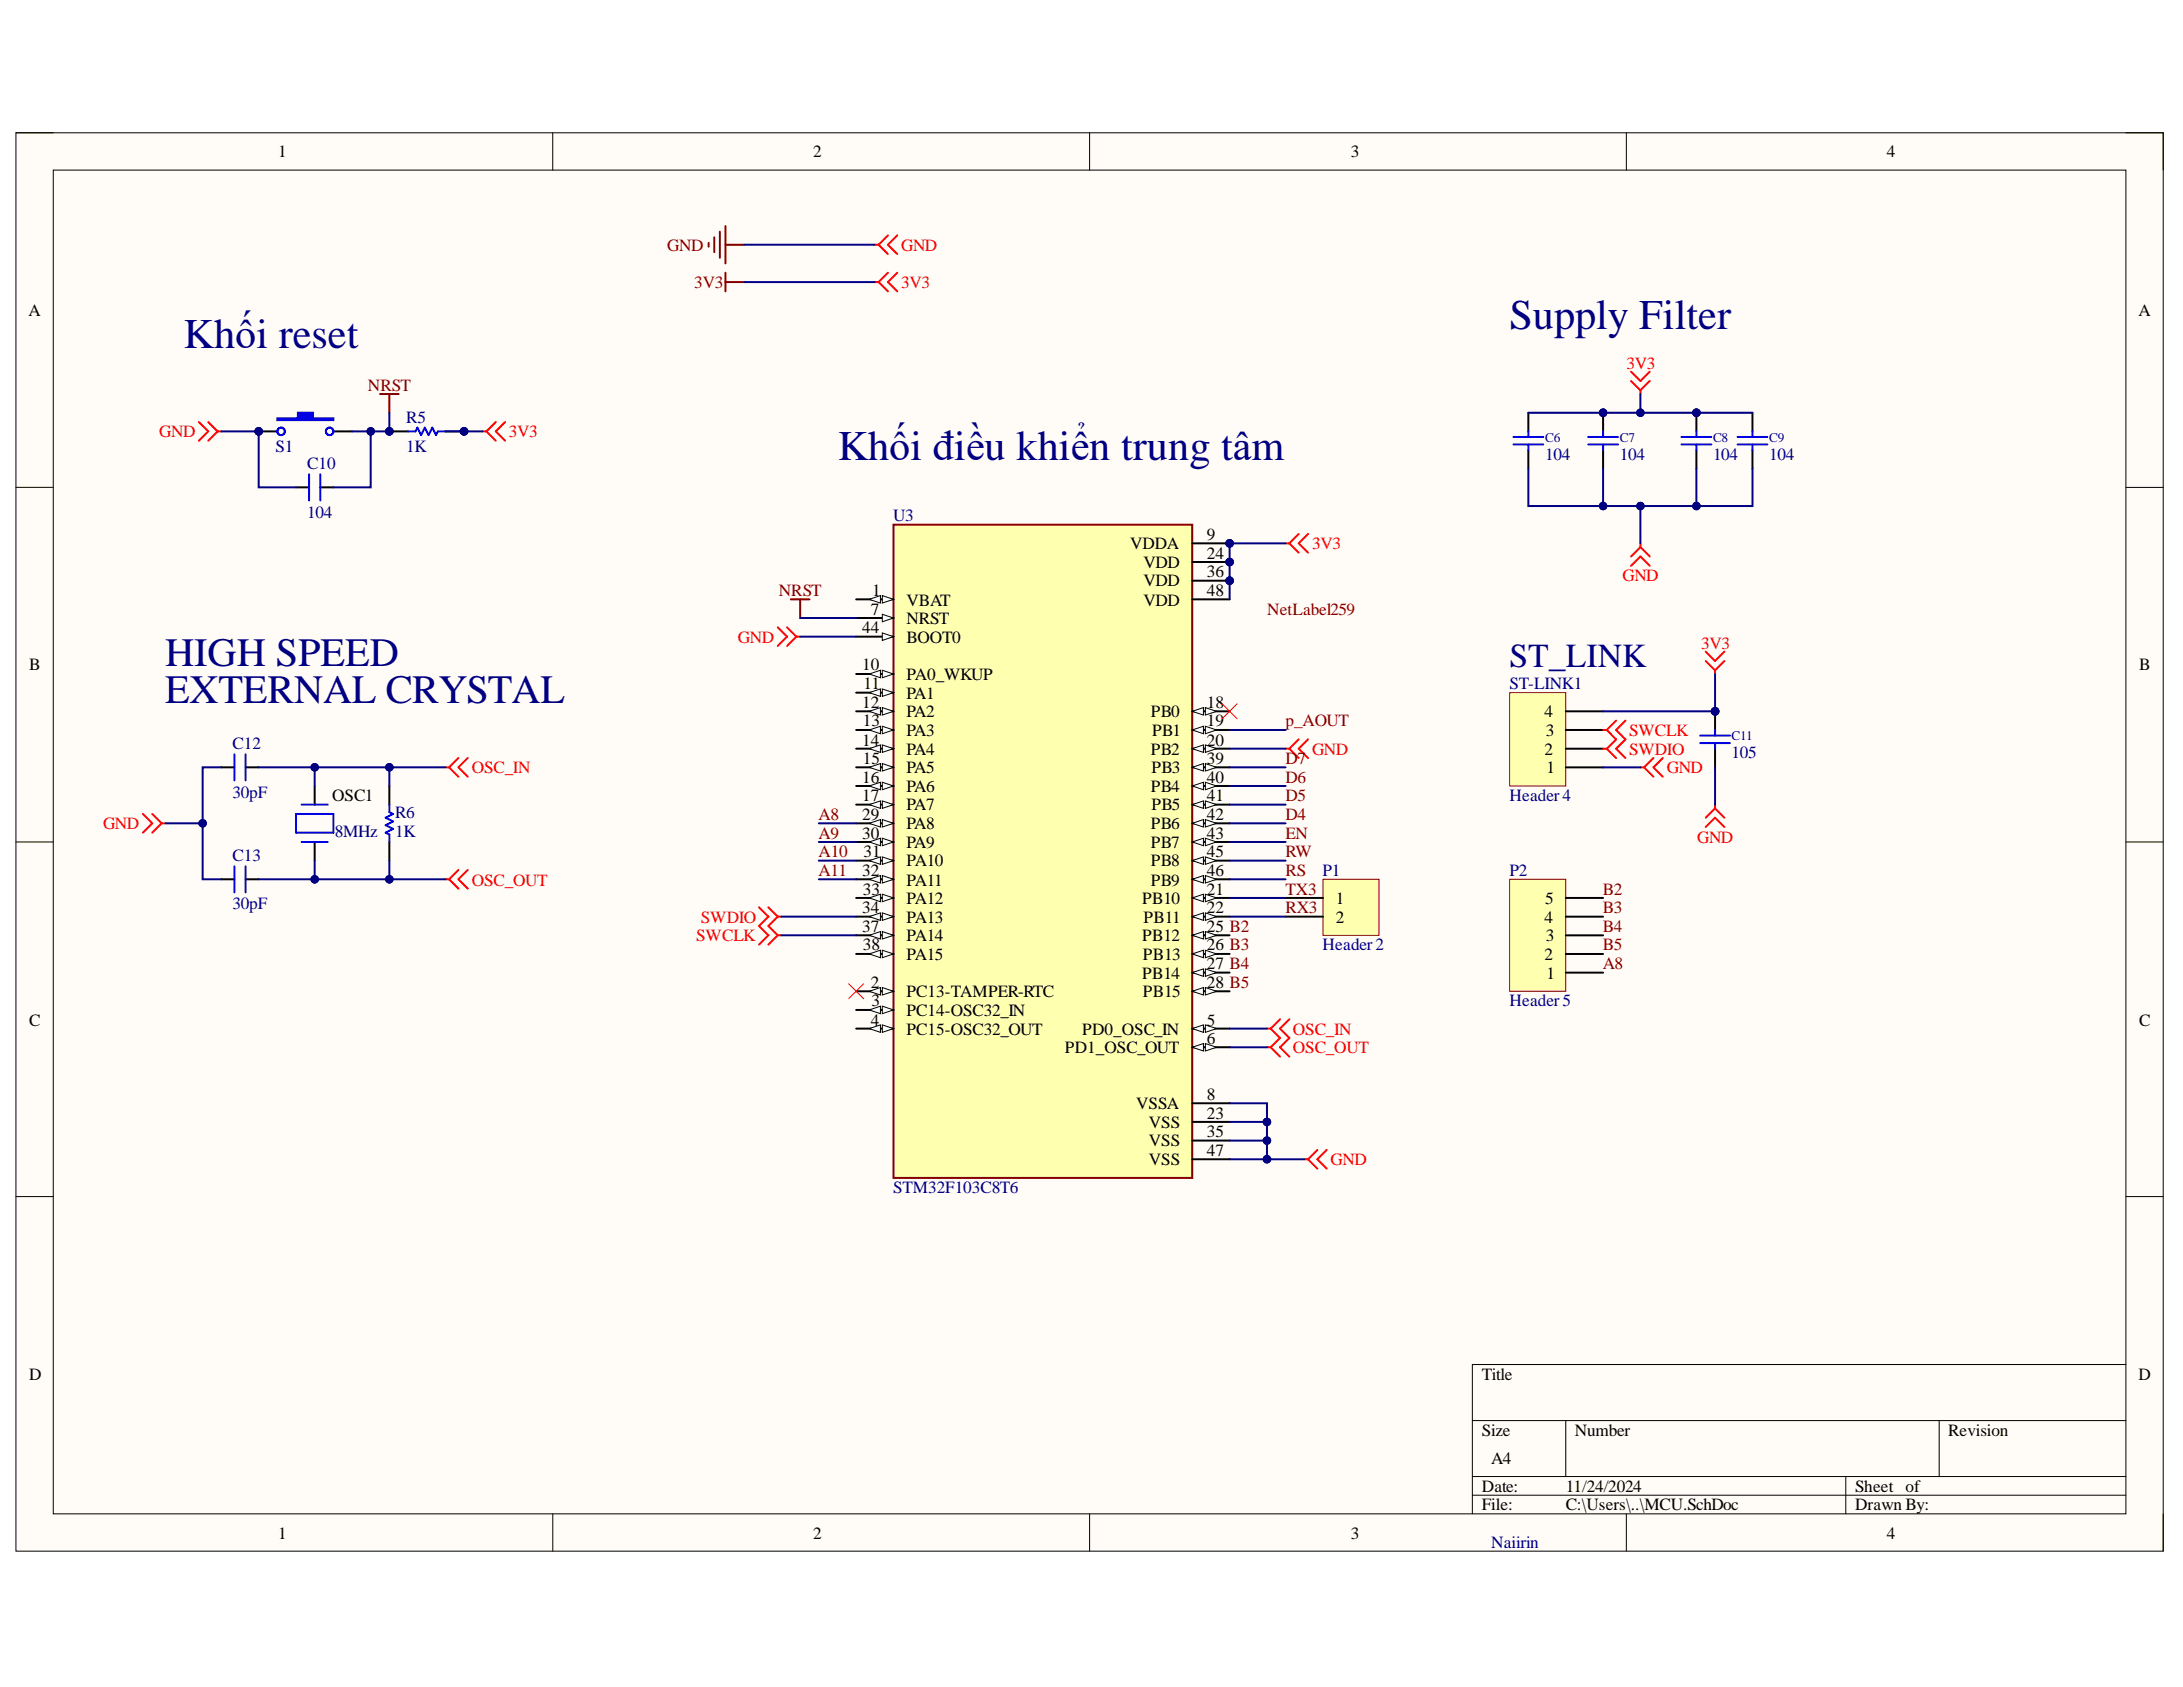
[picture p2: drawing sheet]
<svg xmlns="http://www.w3.org/2000/svg" width="279mm" height="216mm" viewBox="0 0 279 216" stroke-linecap="round" stroke-linejoin="round" font-family="sans-serif">
<defs><g id="words">
<g font-size="5.4" fill="#000080">
<text x="23.5" y="44.5">Khối reset</text>
<text x="193.2" y="42.1">Supply Filter</text>
<text x="107.2" y="58.8">Khối điều khiển trung tâm</text>
</g>
<g font-size="5.2" fill="#000080">
<text x="21.1" y="85.2">HIGH SPEED</text>
<text x="21.1" y="89.9">EXTERNAL CRYSTAL</text>
</g>
<text font-size="4.3" fill="#000080" x="193.2" y="85.4">ST_LINK</text>
<g font-size="2.2">
<text x="35.6" y="20.1">1</text>
<text x="104.1" y="20.1">2</text>
<text x="172.9" y="20.1">3</text>
<text x="241.5" y="20.1">4</text>
<text x="3.6" y="40.4">A</text>
<text x="273.7" y="40.4">A</text>
<text x="144.7" y="70.3">VDDA</text>
<text x="154.5" y="69.1">9</text>
<text x="154.5" y="71.5">24</text>
<text x="111.6" y="76.2">1</text>
<text x="116" y="77.5">VBAT</text>
<text x="146.4" y="72.7">VDD</text>
<text x="146.4" y="75.1">VDD</text>
<text x="146.4" y="77.5">VDD</text>
<text x="154.5" y="73.9">36</text>
<text x="154.5" y="76.2">48</text>
<text x="110.3" y="81.1">44</text>
<text x="111.4" y="78.7">7</text>
<text x="116" y="79.9">NRST</text>
<text x="116" y="82.2">BOOT0</text>
<text x="3.7" y="85.8">B</text>
<text x="110.3" y="85.8">10</text>
<text x="110.5" y="88.2">11</text>
<text x="116" y="87.1">PA0_WKUP</text>
<text x="116" y="89.4">PA1</text>
<text x="273.8" y="85.8">B</text>
<text x="110.3" y="90.6">12</text>
<text x="110.3" y="95.4">14</text>
<text x="110.4" y="93">13</text>
<text x="116" y="91.8">PA2</text>
<text x="116" y="94.1">PA3</text>
<text x="147.3" y="91.8">PB0</text>
<text x="147.5" y="94.1">PB1</text>
<text x="154.5" y="90.6">18</text>
<text x="154.5" y="93">19</text>
<text x="154.5" y="95.4">20</text>
<text x="197.7" y="91.8">4</text>
<text x="197.9" y="94.1">3</text>
<text x="110.3" y="100.1">16</text>
<text x="110.4" y="97.8">15</text>
<text x="116" y="96.6">PA4</text>
<text x="116" y="99">PA5</text>
<text x="116" y="101.3">PA6</text>
<text x="147.3" y="96.6">PB2</text>
<text x="147.3" y="101.3">PB4</text>
<text x="147.4" y="99">PB3</text>
<text x="154.5" y="97.8">39</text>
<text x="154.5" y="100.1">40</text>
<text x="197.7" y="96.6">2</text>
<text x="197.9" y="99">1</text>
<text x="42.5" y="102.5">OSC1</text>
<text x="110.3" y="102.5">17</text>
<text x="110.3" y="105">29</text>
<text x="110.3" y="107.3">30</text>
<text x="116" y="103.7">PA7</text>
<text x="116" y="106.1">PA8</text>
<text x="147.3" y="106.1">PB6</text>
<text x="147.4" y="103.7">PB5</text>
<text x="154.5" y="102.5">41</text>
<text x="154.5" y="105">42</text>
<text x="154.5" y="107.3">43</text>
<text x="110.3" y="112.1">32</text>
<text x="110.5" y="109.7">31</text>
<text x="116" y="108.5">PA9</text>
<text x="116" y="110.9">PA10</text>
<text x="116" y="113.3">PA11</text>
<text x="147.3" y="108.5">PB7</text>
<text x="147.3" y="110.9">PB8</text>
<text x="147.3" y="113.3">PB9</text>
<text x="154.5" y="109.7">45</text>
<text x="154.5" y="112.1">46</text>
<text x="110.3" y="116.9">34</text>
<text x="110.3" y="119.2">37</text>
<text x="110.4" y="114.5">33</text>
<text x="116" y="115.7">PA12</text>
<text x="116" y="118.1">PA13</text>
<text x="146.2" y="115.7">PB10</text>
<text x="146.4" y="118.1">PB11</text>
<text x="154.5" y="114.5">21</text>
<text x="154.5" y="116.9">22</text>
<text x="154.5" y="119.2">25 B2</text>
<text x="171" y="115.7">1</text>
<text x="171" y="118.1">2</text>
<text x="197.7" y="118.1">4</text>
<text x="197.8" y="115.7">5</text>
<text x="110.4" y="121.6">38</text>
<text x="116" y="120.4">PA14</text>
<text x="116" y="122.9">PA15</text>
<text x="146.2" y="120.4">PB12</text>
<text x="146.2" y="125.2">PB14</text>
<text x="146.3" y="122.9">PB13</text>
<text x="154.5" y="121.6">26 B3</text>
<text x="154.5" y="124.1">27 B4</text>
<text x="197.7" y="122.9">2</text>
<text x="197.9" y="120.4">3</text>
<text x="197.9" y="125.2">1</text>
<text x="3.7" y="131.2">C</text>
<text x="111.4" y="126.4">2</text>
<text x="111.4" y="131.2">4</text>
<text x="111.5" y="128.8">3</text>
<text x="116" y="127.6">PC13-TAMPER-RTC</text>
<text x="116" y="130">PC14-OSC32_IN</text>
<text x="146.3" y="127.6">PB15</text>
<text x="154.5" y="126.4">28 B5</text>
<text x="154.5" y="131.2">5</text>
<text x="273.8" y="131.2">C</text>
<text x="116" y="132.4">PC15-OSC32_OUT</text>
<text x="136.3" y="134.8">PD1_OSC_OUT</text>
<text x="138.5" y="132.4">PD0_OSC_IN</text>
<text x="154.5" y="133.6">6</text>
<text x="145.4" y="142">VSSA</text>
<text x="154.5" y="140.8">8</text>
<text x="154.5" y="143.2">23</text>
<text x="147" y="144.3">VSS</text>
<text x="147" y="146.7">VSS</text>
<text x="147" y="149.1">VSS</text>
<text x="154.5" y="145.5">35</text>
<text x="154.5" y="147.9">47</text>
<text x="3.7" y="176.6">D</text>
<text x="189.7" y="176.6">Title</text>
<text x="273.7" y="176.6">D</text>
<text x="189.7" y="183.7">Size</text>
<text x="201.6" y="183.7">Number</text>
<text x="249.3" y="183.7">Revision</text>
<text x="189.7" y="190.9">Date:</text>
<text x="190.8" y="187.4">A4</text>
<text x="200.4" y="190.9">11/24/2024</text>
<text x="237.4" y="190.9">Sheet of</text>
<text x="35.6" y="196.9">1</text>
<text x="104.1" y="196.9">2</text>
<text x="172.9" y="196.9">3</text>
<text x="189.7" y="193.3">File:</text>
<text x="200.4" y="193.3">C:\Users\..\MCU.SchDoc</text>
<text x="237.4" y="193.3">Drawn By:</text>
<text x="241.5" y="196.9">4</text>
</g>
<g font-size="2.2" fill="#800000">
<text x="85.4" y="32.1">GND</text>
<text x="88.9" y="36.9">3V3</text>
<text x="47.1" y="50">NRST</text>
<text x="99.7" y="76.2">NRST</text>
<text x="162.2" y="78.7">NetLabel259</text>
<text x="164.5" y="93">p_AOUT</text>
<text x="164.5" y="100.1">D6</text>
<text x="164.5" y="97.8">D7</text>
<text x="104.8" y="105">A8</text>
<text x="104.8" y="107.3">A9</text>
<text x="164.5" y="107.3">EN</text>
<text x="164.5" y="105">D4</text>
<text x="164.5" y="102.5">D5</text>
<text x="104.8" y="109.7">A10</text>
<text x="104.8" y="112.1">A11</text>
<text x="164.5" y="112.1">RS</text>
<text x="164.5" y="109.7">RW</text>
<text x="164.5" y="114.5">TX3</text>
<text x="164.5" y="116.9">RX3</text>
<text x="205.1" y="114.5">B2</text>
<text x="205.1" y="116.9">B3</text>
<text x="205.1" y="119.2">B4</text>
<text x="205.1" y="121.6">B5</text>
<text x="205.1" y="124.1">A8</text>
</g>
<g font-size="2.2" fill="#f00">
<text x="115.3" y="32.1">GND</text>
<text x="115.3" y="36.9">3V3</text>
<text x="208.2" y="47.2">3V3</text>
<text x="20.4" y="56">GND</text>
<text x="65.1" y="56">3V3</text>
<text x="167.9" y="70.3">3V3</text>
<text x="207.7" y="74.4">GND</text>
<text x="94.4" y="82.2">GND</text>
<text x="217.7" y="83">3V3</text>
<text x="208.5" y="94.1">SWCLK</text>
<text x="60.4" y="99">OSC_IN</text>
<text x="167.9" y="96.6">GND</text>
<text x="208.5" y="96.6">SWDIO</text>
<text x="213.3" y="99">GND</text>
<text x="13.2" y="106.1">GND</text>
<text x="217.2" y="107.8">GND</text>
<text x="60.4" y="113.3">OSC_OUT</text>
<text x="89.7" y="118.1">SWDIO</text>
<text x="89.1" y="120.4">SWCLK</text>
<text x="165.5" y="132.4">OSC_IN</text>
<text x="165.5" y="134.8">OSC_OUT</text>
<text x="170.3" y="149.1">GND</text>
</g>
<g font-size="2.2" fill="#000080">
<text x="35.3" y="57.9">S1</text>
<text x="52" y="57.9">1K</text>
<text x="52" y="54.1">R5</text>
<text x="197.8" y="58.8">104</text>
<text x="207.3" y="58.8">104</text>
<text x="219.2" y="58.8">104</text>
<text x="226.4" y="58.8">104</text>
<text x="39.3" y="60">C10</text>
<text x="39.3" y="66.3">104</text>
<text x="114.3" y="66.7">U3</text>
<text x="193.2" y="88.2">ST-LINK1</text>
<text x="29.8" y="95.8">C12</text>
<text x="221.6" y="97">105</text>
<text x="29.8" y="102.1">30pF</text>
<text x="42.9" y="107.1">8MHz</text>
<text x="50.6" y="107.1">1K</text>
<text x="50.6" y="104.7">R6</text>
<text x="193.2" y="102.5">Header4</text>
<text x="29.8" y="110.2">C13</text>
<text x="169.3" y="112.1">P1</text>
<text x="193.2" y="112.1">P2</text>
<text x="29.8" y="116.4">30pF</text>
<text x="169.3" y="121.6">Header2</text>
<text x="193.2" y="128.8">Header5</text>
<text x="114.3" y="152.7">STM32F103C8T6</text>
<text x="190.8" y="198.1">Naiirin</text>
</g>
<g font-size="1.7" fill="#000080">
<text x="197.8" y="56.5">C6</text>
<text x="207.3" y="56.5">C7</text>
<text x="219.2" y="56.5">C8</text>
<text x="226.4" y="56.5">C9</text>
<text x="221.6" y="94.7">C11</text>
</g>
</g></defs>
<path d="M2 17h274.9v181.5h-274.9z" fill-rule="evenodd" fill="#fffcf8"/>
<path d="M2 17h274.9v181.5h-274.9z" fill="none" stroke="#000" stroke-width=".13"/>
<path d="M6.8 21.8h265.3v171.9h-265.3z" fill-rule="evenodd" fill="#fffcf8"/>
<g fill="none" stroke="#000" stroke-width=".13">
<path d="M2 17h4.8M70.7 17v4.8M139.5 17v4.8M208.2 17v4.8M272.1 17h4.8v4.8M6.8 21.8h265.3v171.9h-265.3zM2 62.4h4.8M272.1 62.4h4.8M2 107.8h4.8M272.1 107.8h4.8M2 153.1h4.8M272.1 153.1h4.8"/>
<path d="M272.1 174.6h-83.7v19.1M70.7 193.7v4.8M139.5 193.7v4.8M188.4 181.8h83.7M188.4 189h83.7M188.4 191.4h83.7M200.4 181.8v7.2M208.2 193.7v4.8M236.2 189v4.7M248.2 181.8v7.2M276.9 193.7v4.8"/>
</g>
<circle cx="157.4" cy="69.5" r=".48" fill="#000080"/>
<circle cx="157.4" cy="69.5" r=".48" fill="none" stroke="#000080" stroke-width=".13"/>
<circle cx="157.4" cy="71.9" r=".48" fill="#000080"/>
<circle cx="157.4" cy="71.9" r=".48" fill="none" stroke="#000080" stroke-width=".13"/>
<circle cx="157.4" cy="74.3" r=".48" fill="#000080"/>
<circle cx="157.4" cy="74.3" r=".48" fill="none" stroke="#000080" stroke-width=".13"/>
<path d="M114.4 67.1h38.2v83.6h-38.2z" fill-rule="evenodd" fill="#ffffb0"/>
<path d="M114.4 67.1h38.2v83.6h-38.2z" fill="none" stroke="#800000" stroke-width=".25"/>
<path d="M109.6 76.7h4.8" fill="none" stroke="#000" stroke-width=".25"/>
<path d="M112.9 76.2l1.5 .5-1.5 .5z" fill="#f8fcff"/>
<path d="M112.9 76.2l1.5 .5-1.5 .5z" fill="none" stroke="#000" stroke-width=".13"/>
<path d="M111.3 76.7l1.4-.5v1z" fill="#f8fcff"/>
<path d="M111.3 76.7l1.4-.5v1z" fill="none" stroke="#000" stroke-width=".13"/>
<path d="M109.6 79.1h4.8" fill="none" stroke="#000" stroke-width=".25"/>
<path d="M112.9 78.6l1.5 .5-1.5 .5z" fill="#f8fcff"/>
<path d="M112.9 78.6l1.5 .5-1.5 .5z" fill="none" stroke="#000" stroke-width=".13"/>
<path d="M109.6 81.5h4.8" fill="none" stroke="#000" stroke-width=".25"/>
<path d="M112.9 81l1.5 .5-1.5 .5z" fill="#f8fcff"/>
<path d="M112.9 81l1.5 .5-1.5 .5z" fill="none" stroke="#000" stroke-width=".13"/>
<path d="M109.6 86.3h4.8" fill="none" stroke="#000" stroke-width=".25"/>
<path d="M112.9 85.8l1.5 .5-1.5 .4z" fill="#f8fcff"/>
<path d="M112.9 85.8l1.5 .5-1.5 .4z" fill="none" stroke="#000" stroke-width=".13"/>
<path d="M111.3 86.3l1.4-.5v.9z" fill="#f8fcff"/>
<path d="M111.3 86.3l1.4-.5v.9z" fill="none" stroke="#000" stroke-width=".13"/>
<path d="M109.6 88.6h4.8" fill="none" stroke="#000" stroke-width=".25"/>
<path d="M112.9 88.2l1.5 .4-1.5 .5z" fill="#f8fcff"/>
<path d="M112.9 88.2l1.5 .4-1.5 .5z" fill="none" stroke="#000" stroke-width=".13"/>
<path d="M111.3 88.6l1.4-.4v.9z" fill="#f8fcff"/>
<path d="M111.3 88.6l1.4-.4v.9z" fill="none" stroke="#000" stroke-width=".13"/>
<path d="M109.6 91h4.8" fill="none" stroke="#000" stroke-width=".25"/>
<path d="M112.9 90.6l1.5 .4-1.5 .5z" fill="#f8fcff"/>
<path d="M112.9 90.6l1.5 .4-1.5 .5z" fill="none" stroke="#000" stroke-width=".13"/>
<path d="M111.3 91l1.4-.4v.9z" fill="#f8fcff"/>
<path d="M111.3 91l1.4-.4v.9z" fill="none" stroke="#000" stroke-width=".13"/>
<path d="M109.6 93.4h4.8" fill="none" stroke="#000" stroke-width=".25"/>
<path d="M112.9 92.9l1.5 .5-1.5 .5z" fill="#f8fcff"/>
<path d="M112.9 92.9l1.5 .5-1.5 .5z" fill="none" stroke="#000" stroke-width=".13"/>
<path d="M111.3 93.4l1.4-.5v1z" fill="#f8fcff"/>
<path d="M111.3 93.4l1.4-.5v1z" fill="none" stroke="#000" stroke-width=".13"/>
<path d="M109.6 95.8h4.8" fill="none" stroke="#000" stroke-width=".25"/>
<path d="M112.9 95.3l1.5 .5-1.5 .5z" fill="#f8fcff"/>
<path d="M112.9 95.3l1.5 .5-1.5 .5z" fill="none" stroke="#000" stroke-width=".13"/>
<path d="M111.3 95.8l1.4-.5v1z" fill="#f8fcff"/>
<path d="M111.3 95.8l1.4-.5v1z" fill="none" stroke="#000" stroke-width=".13"/>
<path d="M109.6 98.2h4.8" fill="none" stroke="#000" stroke-width=".25"/>
<path d="M112.9 97.7l1.5 .5-1.5 .5z" fill="#f8fcff"/>
<path d="M112.9 97.7l1.5 .5-1.5 .5z" fill="none" stroke="#000" stroke-width=".13"/>
<path d="M111.3 98.2l1.4-.5v1z" fill="#f8fcff"/>
<path d="M111.3 98.2l1.4-.5v1z" fill="none" stroke="#000" stroke-width=".13"/>
<path d="M109.6 100.6h4.8" fill="none" stroke="#000" stroke-width=".25"/>
<path d="M112.9 100.1l1.5 .5-1.5 .5z" fill="#f8fcff"/>
<path d="M112.9 100.1l1.5 .5-1.5 .5z" fill="none" stroke="#000" stroke-width=".13"/>
<path d="M111.3 100.6l1.4-.5v1z" fill="#f8fcff"/>
<path d="M111.3 100.6l1.4-.5v1z" fill="none" stroke="#000" stroke-width=".13"/>
<path d="M109.6 103h4.8" fill="none" stroke="#000" stroke-width=".25"/>
<path d="M112.9 102.5l1.5 .5-1.5 .5z" fill="#f8fcff"/>
<path d="M112.9 102.5l1.5 .5-1.5 .5z" fill="none" stroke="#000" stroke-width=".13"/>
<path d="M111.3 103l1.4-.5v1z" fill="#f8fcff"/>
<path d="M111.3 103l1.4-.5v1z" fill="none" stroke="#000" stroke-width=".13"/>
<path d="M109.6 105.4h4.8" fill="none" stroke="#000" stroke-width=".25"/>
<path d="M112.9 104.9l1.5 .5-1.5 .4z" fill="#f8fcff"/>
<path d="M112.9 104.9l1.5 .5-1.5 .4z" fill="none" stroke="#000" stroke-width=".13"/>
<path d="M111.3 105.4l1.4-.5v.9z" fill="#f8fcff"/>
<path d="M111.3 105.4l1.4-.5v.9z" fill="none" stroke="#000" stroke-width=".13"/>
<path d="M109.6 107.8h4.8" fill="none" stroke="#000" stroke-width=".25"/>
<path d="M112.9 107.3l1.5 .5-1.5 .4z" fill="#f8fcff"/>
<path d="M112.9 107.3l1.5 .5-1.5 .4z" fill="none" stroke="#000" stroke-width=".13"/>
<path d="M111.3 107.8l1.4-.5v.9z" fill="#f8fcff"/>
<path d="M111.3 107.8l1.4-.5v.9z" fill="none" stroke="#000" stroke-width=".13"/>
<path d="M109.6 110.1h4.8" fill="none" stroke="#000" stroke-width=".25"/>
<path d="M112.9 109.7l1.5 .4-1.5 .5z" fill="#f8fcff"/>
<path d="M112.9 109.7l1.5 .4-1.5 .5z" fill="none" stroke="#000" stroke-width=".13"/>
<path d="M111.3 110.1l1.4-.4v.9z" fill="#f8fcff"/>
<path d="M111.3 110.1l1.4-.4v.9z" fill="none" stroke="#000" stroke-width=".13"/>
<path d="M109.6 112.5h4.8" fill="none" stroke="#000" stroke-width=".25"/>
<path d="M112.9 112.1l1.5 .4-1.5 .5z" fill="#f8fcff"/>
<path d="M112.9 112.1l1.5 .4-1.5 .5z" fill="none" stroke="#000" stroke-width=".13"/>
<path d="M111.3 112.5l1.4-.4v.9z" fill="#f8fcff"/>
<path d="M111.3 112.5l1.4-.4v.9z" fill="none" stroke="#000" stroke-width=".13"/>
<path d="M109.6 114.9h4.8" fill="none" stroke="#000" stroke-width=".25"/>
<path d="M112.9 114.4l1.5 .5-1.5 .5z" fill="#f8fcff"/>
<path d="M112.9 114.4l1.5 .5-1.5 .5z" fill="none" stroke="#000" stroke-width=".13"/>
<path d="M111.3 114.9l1.4-.5v1z" fill="#f8fcff"/>
<path d="M111.3 114.9l1.4-.5v1z" fill="none" stroke="#000" stroke-width=".13"/>
<path d="M109.6 117.3h4.8" fill="none" stroke="#000" stroke-width=".25"/>
<path d="M112.9 116.8l1.5 .5-1.5 .5z" fill="#f8fcff"/>
<path d="M112.9 116.8l1.5 .5-1.5 .5z" fill="none" stroke="#000" stroke-width=".13"/>
<path d="M111.3 117.3l1.4-.5v1z" fill="#f8fcff"/>
<path d="M111.3 117.3l1.4-.5v1z" fill="none" stroke="#000" stroke-width=".13"/>
<path d="M109.6 119.7h4.8" fill="none" stroke="#000" stroke-width=".25"/>
<path d="M112.9 119.2l1.5 .5-1.5 .5z" fill="#f8fcff"/>
<path d="M112.9 119.2l1.5 .5-1.5 .5z" fill="none" stroke="#000" stroke-width=".13"/>
<path d="M111.3 119.7l1.4-.5v1z" fill="#f8fcff"/>
<path d="M111.3 119.7l1.4-.5v1z" fill="none" stroke="#000" stroke-width=".13"/>
<path d="M109.6 122.1h4.8" fill="none" stroke="#000" stroke-width=".25"/>
<path d="M112.9 121.6l1.5 .5-1.5 .5z" fill="#f8fcff"/>
<path d="M112.9 121.6l1.5 .5-1.5 .5z" fill="none" stroke="#000" stroke-width=".13"/>
<path d="M111.3 122.1l1.4-.5v1z" fill="#f8fcff"/>
<path d="M111.3 122.1l1.4-.5v1z" fill="none" stroke="#000" stroke-width=".13"/>
<path d="M109.6 126.9h4.8" fill="none" stroke="#000" stroke-width=".25"/>
<path d="M112.9 126.4l1.5 .5-1.5 .4z" fill="#f8fcff"/>
<path d="M112.9 126.4l1.5 .5-1.5 .4z" fill="none" stroke="#000" stroke-width=".13"/>
<path d="M111.3 126.9l1.4-.5v.9z" fill="#f8fcff"/>
<path d="M111.3 126.9l1.4-.5v.9z" fill="none" stroke="#000" stroke-width=".13"/>
<path d="M109.6 129.3h4.8" fill="none" stroke="#000" stroke-width=".25"/>
<path d="M112.9 128.8l1.5 .5-1.5 .4z" fill="#f8fcff"/>
<path d="M112.9 128.8l1.5 .5-1.5 .4z" fill="none" stroke="#000" stroke-width=".13"/>
<path d="M111.3 129.3l1.4-.5v.9z" fill="#f8fcff"/>
<path d="M111.3 129.3l1.4-.5v.9z" fill="none" stroke="#000" stroke-width=".13"/>
<path d="M109.6 131.6h4.8" fill="none" stroke="#000" stroke-width=".25"/>
<path d="M112.9 131.2l1.5 .4-1.5 .5z" fill="#f8fcff"/>
<path d="M112.9 131.2l1.5 .4-1.5 .5z" fill="none" stroke="#000" stroke-width=".13"/>
<path d="M111.3 131.6l1.4-.4v.9z" fill="#f8fcff"/>
<path d="M111.3 131.6l1.4-.4v.9z" fill="none" stroke="#000" stroke-width=".13"/>
<path d="M152.6 69.5h4.8" fill="none" stroke="#000" stroke-width=".25"/>
<circle cx="157.4" cy="69.5" r=".48" fill="#000080"/>
<circle cx="157.4" cy="69.5" r=".48" fill="none" stroke="#000080" stroke-width=".13"/>
<path d="M152.6 71.9h4.8" fill="none" stroke="#000" stroke-width=".25"/>
<circle cx="157.4" cy="71.9" r=".48" fill="#000080"/>
<circle cx="157.4" cy="71.9" r=".48" fill="none" stroke="#000080" stroke-width=".13"/>
<path d="M152.6 74.3h4.8" fill="none" stroke="#000" stroke-width=".25"/>
<circle cx="157.4" cy="74.3" r=".48" fill="#000080"/>
<circle cx="157.4" cy="74.3" r=".48" fill="none" stroke="#000080" stroke-width=".13"/>
<path d="M152.6 76.7h4.8M152.6 91h4.8" fill="none" stroke="#000" stroke-width=".25"/>
<path d="M152.6 91l1.4-.4v.9z" fill="#f8fcff"/>
<path d="M152.6 91l1.4-.4v.9z" fill="none" stroke="#000" stroke-width=".13"/>
<path d="M154.3 90.6l1.4 .4-1.4 .5z" fill="#f8fcff"/>
<path d="M154.3 90.6l1.4 .4-1.4 .5z" fill="none" stroke="#000" stroke-width=".13"/>
<path d="M152.6 93.4h4.8" fill="none" stroke="#000" stroke-width=".25"/>
<path d="M152.6 93.4l1.4-.5v1z" fill="#f8fcff"/>
<path d="M152.6 93.4l1.4-.5v1z" fill="none" stroke="#000" stroke-width=".13"/>
<path d="M154.3 92.9l1.4 .5-1.4 .5z" fill="#f8fcff"/>
<path d="M154.3 92.9l1.4 .5-1.4 .5z" fill="none" stroke="#000" stroke-width=".13"/>
<path d="M152.6 95.8h4.8" fill="none" stroke="#000" stroke-width=".25"/>
<path d="M152.6 95.8l1.4-.5v1z" fill="#f8fcff"/>
<path d="M152.6 95.8l1.4-.5v1z" fill="none" stroke="#000" stroke-width=".13"/>
<path d="M154.3 95.3l1.4 .5-1.4 .5z" fill="#f8fcff"/>
<path d="M154.3 95.3l1.4 .5-1.4 .5z" fill="none" stroke="#000" stroke-width=".13"/>
<path d="M152.6 98.2h4.8" fill="none" stroke="#000" stroke-width=".25"/>
<path d="M152.6 98.2l1.4-.5v1z" fill="#f8fcff"/>
<path d="M152.6 98.2l1.4-.5v1z" fill="none" stroke="#000" stroke-width=".13"/>
<path d="M154.3 97.7l1.4 .5-1.4 .5z" fill="#f8fcff"/>
<path d="M154.3 97.7l1.4 .5-1.4 .5z" fill="none" stroke="#000" stroke-width=".13"/>
<path d="M152.6 100.6h4.8" fill="none" stroke="#000" stroke-width=".25"/>
<path d="M152.6 100.6l1.4-.5v1z" fill="#f8fcff"/>
<path d="M152.6 100.6l1.4-.5v1z" fill="none" stroke="#000" stroke-width=".13"/>
<path d="M154.3 100.1l1.4 .5-1.4 .5z" fill="#f8fcff"/>
<path d="M154.3 100.1l1.4 .5-1.4 .5z" fill="none" stroke="#000" stroke-width=".13"/>
<path d="M152.6 103h4.8" fill="none" stroke="#000" stroke-width=".25"/>
<path d="M152.6 103l1.4-.5v1z" fill="#f8fcff"/>
<path d="M152.6 103l1.4-.5v1z" fill="none" stroke="#000" stroke-width=".13"/>
<path d="M154.3 102.5l1.4 .5-1.4 .5z" fill="#f8fcff"/>
<path d="M154.3 102.5l1.4 .5-1.4 .5z" fill="none" stroke="#000" stroke-width=".13"/>
<path d="M152.6 105.4h4.8" fill="none" stroke="#000" stroke-width=".25"/>
<path d="M152.6 105.4l1.4-.5v.9z" fill="#f8fcff"/>
<path d="M152.6 105.4l1.4-.5v.9z" fill="none" stroke="#000" stroke-width=".13"/>
<path d="M154.3 104.9l1.4 .5-1.4 .4z" fill="#f8fcff"/>
<path d="M154.3 104.9l1.4 .5-1.4 .4z" fill="none" stroke="#000" stroke-width=".13"/>
<path d="M152.6 107.8h4.8" fill="none" stroke="#000" stroke-width=".25"/>
<path d="M152.6 107.8l1.4-.5v.9z" fill="#f8fcff"/>
<path d="M152.6 107.8l1.4-.5v.9z" fill="none" stroke="#000" stroke-width=".13"/>
<path d="M154.3 107.3l1.4 .5-1.4 .4z" fill="#f8fcff"/>
<path d="M154.3 107.3l1.4 .5-1.4 .4z" fill="none" stroke="#000" stroke-width=".13"/>
<path d="M152.6 110.1h4.8" fill="none" stroke="#000" stroke-width=".25"/>
<path d="M152.6 110.1l1.4-.4v.9z" fill="#f8fcff"/>
<path d="M152.6 110.1l1.4-.4v.9z" fill="none" stroke="#000" stroke-width=".13"/>
<path d="M154.3 109.7l1.4 .4-1.4 .5z" fill="#f8fcff"/>
<path d="M154.3 109.7l1.4 .4-1.4 .5z" fill="none" stroke="#000" stroke-width=".13"/>
<path d="M152.6 112.5h4.8" fill="none" stroke="#000" stroke-width=".25"/>
<path d="M152.6 112.5l1.4-.4v.9z" fill="#f8fcff"/>
<path d="M152.6 112.5l1.4-.4v.9z" fill="none" stroke="#000" stroke-width=".13"/>
<path d="M154.3 112.1l1.4 .4-1.4 .5z" fill="#f8fcff"/>
<path d="M154.3 112.1l1.4 .4-1.4 .5z" fill="none" stroke="#000" stroke-width=".13"/>
<path d="M152.6 114.9h4.8" fill="none" stroke="#000" stroke-width=".25"/>
<path d="M152.6 114.9l1.4-.5v1z" fill="#f8fcff"/>
<path d="M152.6 114.9l1.4-.5v1z" fill="none" stroke="#000" stroke-width=".13"/>
<path d="M154.3 114.4l1.4 .5-1.4 .5z" fill="#f8fcff"/>
<path d="M154.3 114.4l1.4 .5-1.4 .5z" fill="none" stroke="#000" stroke-width=".13"/>
<path d="M152.6 117.3h4.8" fill="none" stroke="#000" stroke-width=".25"/>
<path d="M152.6 117.3l1.4-.5v1z" fill="#f8fcff"/>
<path d="M152.6 117.3l1.4-.5v1z" fill="none" stroke="#000" stroke-width=".13"/>
<path d="M154.3 116.8l1.4 .5-1.4 .5z" fill="#f8fcff"/>
<path d="M154.3 116.8l1.4 .5-1.4 .5z" fill="none" stroke="#000" stroke-width=".13"/>
<path d="M152.6 119.7h4.8" fill="none" stroke="#000" stroke-width=".25"/>
<path d="M152.6 119.7l1.4-.5v1z" fill="#f8fcff"/>
<path d="M152.6 119.7l1.4-.5v1z" fill="none" stroke="#000" stroke-width=".13"/>
<path d="M154.3 119.2l1.4 .5-1.4 .5z" fill="#f8fcff"/>
<path d="M154.3 119.2l1.4 .5-1.4 .5z" fill="none" stroke="#000" stroke-width=".13"/>
<path d="M152.6 122.1h4.8" fill="none" stroke="#000" stroke-width=".25"/>
<path d="M152.6 122.1l1.4-.5v1z" fill="#f8fcff"/>
<path d="M152.6 122.1l1.4-.5v1z" fill="none" stroke="#000" stroke-width=".13"/>
<path d="M154.3 121.6l1.4 .5-1.4 .5z" fill="#f8fcff"/>
<path d="M154.3 121.6l1.4 .5-1.4 .5z" fill="none" stroke="#000" stroke-width=".13"/>
<path d="M152.6 124.5h4.8" fill="none" stroke="#000" stroke-width=".25"/>
<path d="M152.6 124.5l1.4-.5v1z" fill="#f8fcff"/>
<path d="M152.6 124.5l1.4-.5v1z" fill="none" stroke="#000" stroke-width=".13"/>
<path d="M154.3 124l1.4 .5-1.4 .5z" fill="#f8fcff"/>
<path d="M154.3 124l1.4 .5-1.4 .5z" fill="none" stroke="#000" stroke-width=".13"/>
<path d="M152.6 126.9h4.8" fill="none" stroke="#000" stroke-width=".25"/>
<path d="M152.6 126.9l1.4-.5v.9z" fill="#f8fcff"/>
<path d="M152.6 126.9l1.4-.5v.9z" fill="none" stroke="#000" stroke-width=".13"/>
<path d="M154.3 126.4l1.4 .5-1.4 .4z" fill="#f8fcff"/>
<path d="M154.3 126.4l1.4 .5-1.4 .4z" fill="none" stroke="#000" stroke-width=".13"/>
<path d="M152.6 131.6h4.8" fill="none" stroke="#000" stroke-width=".25"/>
<path d="M152.6 131.6l1.4-.4v.9z" fill="#f8fcff"/>
<path d="M152.6 131.6l1.4-.4v.9z" fill="none" stroke="#000" stroke-width=".13"/>
<path d="M154.3 131.2l1.4 .4-1.4 .5z" fill="#f8fcff"/>
<path d="M154.3 131.2l1.4 .4-1.4 .5z" fill="none" stroke="#000" stroke-width=".13"/>
<path d="M152.6 134h4.8" fill="none" stroke="#000" stroke-width=".25"/>
<path d="M152.6 134l1.4-.4v.9z" fill="#f8fcff"/>
<path d="M152.6 134l1.4-.4v.9z" fill="none" stroke="#000" stroke-width=".13"/>
<path d="M154.3 133.6l1.4 .4-1.4 .5z" fill="#f8fcff"/>
<path d="M154.3 133.6l1.4 .4-1.4 .5z" fill="none" stroke="#000" stroke-width=".13"/>
<path d="M195.6 52.8v2.4M195.6 57.6v2.4M152.6 141.2h4.8M152.6 143.6h4.8M152.6 146h4.8M152.6 148.4h4.8" fill="none" stroke="#000" stroke-width=".25"/>
<path d="M162.2 131.6h.4M162.2 134h.4M162.6 131.6l1.2 1.2-1.2 1.2M162.6 134l1.2 1.2M163.8 130.4l-1.2 1.2M165 130.4l-1.2 1.2 1.2 1.2-1.2 1.2 1.2 1.2" fill="none" stroke="#f00" stroke-width=".25"/>
<path d="M193.7 55.9h3.8M193.7 56.9h3.8M195.6 55.2v.7M195.6 56.9v.7" fill="none" stroke="#00f" stroke-width=".25"/>
<circle cx="205.2" cy="52.8" r=".48" fill="#000080"/>
<circle cx="205.2" cy="52.8" r=".48" fill="none" stroke="#000080" stroke-width=".13"/>
<path d="M205.2 52.8v2.4M205.2 57.6v2.4" fill="none" stroke="#000" stroke-width=".25"/>
<circle cx="205.2" cy="52.8" r=".48" fill="#000080"/>
<circle cx="205.2" cy="52.8" r=".48" fill="none" stroke="#000080" stroke-width=".13"/>
<path d="M203.3 55.9h3.8M203.3 56.9h3.8M205.2 55.2v.7M205.2 56.9v.7" fill="none" stroke="#00f" stroke-width=".25"/>
<circle cx="217.1" cy="52.8" r=".48" fill="#000080"/>
<circle cx="217.1" cy="52.8" r=".48" fill="none" stroke="#000080" stroke-width=".13"/>
<path d="M217.1 52.8v2.4M217.1 57.6v2.4" fill="none" stroke="#000" stroke-width=".25"/>
<circle cx="217.1" cy="52.8" r=".48" fill="#000080"/>
<circle cx="217.1" cy="52.8" r=".48" fill="none" stroke="#000080" stroke-width=".13"/>
<g fill="none" stroke="#00f" stroke-width=".25">
<path d="M215.2 55.9h3.8M215.2 56.9h3.8M217.1 55.2v.7M217.1 56.9v.7M222.4 55.9h3.8M222.4 56.9h3.8M224.3 55.2v.7M224.3 56.9v.7M30 96.5v3.4M31.4 96.5v3.4M30 110.9v3.3M31.4 110.9v3.3"/>
<path d="M37.9 104.2h4.8v2.4h-4.8zM38.6 103h3.3M38.6 107.8h3.3"/>
</g>
<path d="M224.3 52.8v2.4M224.3 57.6v2.4M28.3 98.2h1.7M31.4 98.2h1.7M28.3 112.5h1.7M31.4 112.5h1.7M40.3 100.6v2.4M40.3 107.8v2.3" fill="none" stroke="#000" stroke-width=".25"/>
<path d="M57 98.2h.5M57.5 98.2l1.2 1.2M58.7 97l-1.2 1.2M59.9 97l-1.2 1.2 1.2 1.2M18.3 104.2l1.2 1.2-1.2 1.2M19.5 104.2l1.2 1.2M20.7 105.4l-1.2 1.2M20.7 105.4h.5M57 112.5h.5M57.5 112.5l1.2 1.2M58.7 111.3l-1.2 1.2M59.9 111.3l-1.2 1.2 1.2 1.2" fill="none" stroke="#f00" stroke-width=".25"/>
<path d="M193.2 88.6h7.2v12h-7.2z" fill-rule="evenodd" fill="#ffffb0"/>
<path d="M193.2 88.6h7.2v12h-7.2z" fill="none" stroke="#800000" stroke-width=".13"/>
<path d="M200.4 98.2h4.8M200.4 95.8h4.8M200.4 93.4h4.8M200.4 91h4.8" fill="none" stroke="#000" stroke-width=".25"/>
<g fill="none" stroke="#f00" stroke-width=".25">
<path d="M25.5 54l1.2 1.2-1.2 1.2M26.7 54l1.1 1.2M27.8 55.2l-1.1 1.2M27.8 55.2h.5M61.8 55.2h.5M62.3 55.2l1.2 1.2M63.5 54l-1.2 1.2M64.7 54l-1.2 1.2 1.2 1.2M205.2 93.4h.5M205.2 95.8h.5M205.7 93.4l1.1 1.2-1.1 1.2M205.7 95.8l1.1 1.2"/>
<path d="M206.8 92.2l-1.1 1.2M208 92.2l-1.2 1.2 1.2 1.2-1.2 1.2 1.2 1.2M210 98.2h.4M210.4 98.2l1.2 1.2M211.6 97l-1.2 1.2M212.8 97l-1.2 1.2 1.2 1.2M97.2 116.1l1.1 1.2-1.1 1.2 1.1 1.2-1.1 1.2M98.3 116.1l1.2 1.2M99.5 117.3l-1.2 1.2 1.2 1.2M99.5 117.3h.5M99.5 119.7l-1.2 1.2M99.5 119.7h.5"/>
<path d="M218.3 105.8l1.2-1.2 1.2 1.2M219.5 103.5l-1.2 1.1M219.5 103.5l1.2 1.1M219.5 103v.5"/>
</g>
<circle cx="219.5" cy="91" r=".48" fill="#000080"/>
<circle cx="219.5" cy="91" r=".48" fill="none" stroke="#000080" stroke-width=".13"/>
<path d="M219.5 91v2.4M219.5 95.8v2.4" fill="none" stroke="#000" stroke-width=".25"/>
<circle cx="219.5" cy="91" r=".48" fill="#000080"/>
<circle cx="219.5" cy="91" r=".48" fill="none" stroke="#000080" stroke-width=".13"/>
<path d="M217.6 94.1h3.8M217.6 95.1h3.8M219.5 93.4v.7M219.5 95.1v.7" fill="none" stroke="#00f" stroke-width=".25"/>
<path d="M156.4 90.1l1.9 1.9M158.3 90.1l-1.9 1.9M108.6 125.9l1.9 1.9M110.5 125.9l-1.9 1.9" fill="none" stroke="#f00" stroke-width=".13"/>
<g fill="none" stroke="#f00" stroke-width=".25">
<path d="M112 31.3h.4M112 36.1h.4M112.4 31.3l1.2 1.2M112.4 36.1l1.2 1.2M113.6 30.1l-1.2 1.2M113.6 34.9l-1.2 1.2M114.8 30.1l-1.2 1.2 1.2 1.2M114.8 34.9l-1.2 1.2 1.2 1.2M208.8 47.6l1.2 1.2 1.1-1.2M208.8 48.8l1.2 1.2M210 50v.4M211.1 48.8l-1.1 1.2"/>
<path d="M164.5 69.5h.5M165 69.5l1.2 1.2M166.2 68.3l-1.2 1.2M167.4 68.3l-1.2 1.2 1.2 1.2M208.8 72.4l1.2-1.2 1.1 1.2M210 70l-1.2 1.2M210 70l1.1 1.2M210 69.5v.5M99.5 80.3l1.2 1.2-1.2 1.2M100.7 80.3l1.2 1.2M101.9 81.5l-1.2 1.2M101.9 81.5h.5"/>
<path d="M164.5 95.8h.5M165 95.8l1.2 1.2M166.2 94.6l-1.2 1.2M167.4 94.6l-1.2 1.2 1.2 1.2M166.9 148.4h.5M167.4 148.4l1.2 1.2M168.6 147.2l-1.2 1.2M169.8 147.2l-1.2 1.2 1.2 1.2"/>
</g>
<path d="M90.7 31.1v.5M91.4 30.4v1.9M92.1 29.7v3.3M92.8 28.9v4.8M92.8 34.9v2.4M92.8 31.3h2.4M92.8 36.1h2.4M48.6 50.4h2.4M49.8 50.4v2.4M101.2 76.7h2.4M102.4 76.7v2.4" fill="none" stroke="#800000" stroke-width=".25"/>
<circle cx="33.1" cy="55.2" r=".48" fill="#000080"/>
<circle cx="33.1" cy="55.2" r=".48" fill="none" stroke="#000080" stroke-width=".13"/>
<path d="M33.1 55.2h2.4" fill="none" stroke="#000" stroke-width=".25"/>
<circle cx="33.1" cy="55.2" r=".48" fill="#000080"/>
<circle cx="33.1" cy="55.2" r=".48" fill="none" stroke="#000080" stroke-width=".13"/>
<path d="M42.7 55.2h2.4" fill="none" stroke="#000" stroke-width=".25"/>
<path d="M35.5 53.5h2.6v-.7h1.9v.7h2.7v.3h-7.2z" fill-rule="evenodd" fill="#00f"/>
<g fill="none" stroke="#00f" stroke-width=".25">
<path d="M35.5 53.5h2.6v-.7h1.9v.7h2.7v.3h-7.2z"/>
<circle cx="36" cy="55.2" r=".48"/>
<circle cx="42.2" cy="55.2" r=".48"/>
</g>
<circle cx="59.4" cy="55.2" r=".48" fill="#000080"/>
<circle cx="59.4" cy="55.2" r=".48" fill="none" stroke="#000080" stroke-width=".13"/>
<circle cx="49.8" cy="55.2" r=".48" fill="#000080"/>
<circle cx="49.8" cy="55.2" r=".48" fill="none" stroke="#000080" stroke-width=".13"/>
<path d="M57 55.2h2.4" fill="none" stroke="#000" stroke-width=".25"/>
<circle cx="59.4" cy="55.2" r=".48" fill="#000080"/>
<circle cx="59.4" cy="55.2" r=".48" fill="none" stroke="#000080" stroke-width=".13"/>
<path d="M49.8 55.2h2.4" fill="none" stroke="#000" stroke-width=".25"/>
<circle cx="49.8" cy="55.2" r=".48" fill="#000080"/>
<circle cx="49.8" cy="55.2" r=".48" fill="none" stroke="#000080" stroke-width=".13"/>
<path d="M52.2 55.2h1l.2-.5 .5 1 .5-1 .5 1 .4-1 .5 1 .2-.5h1M39.6 60.7v3.3M41 60.7v3.3M49.8 103v.9l.5 .3-.9 .4 .9 .5-.9 .5 .9 .5-.9 .5 .4 .2v1" fill="none" stroke="#00f" stroke-width=".25"/>
<path d="M37.9 62.4h1.7M41 62.4h1.7M49.8 100.6v2.4M49.8 107.8v2.3" fill="none" stroke="#000" stroke-width=".25"/>
<path d="M218.3 83.4l1.2 1.2 1.2-1.2M218.3 84.6l1.2 1.2M219.5 85.8v.5M220.7 84.6l-1.2 1.2" fill="none" stroke="#f00" stroke-width=".25"/>
<path d="M169.3 112.5h7.2v7.2h-7.2z" fill-rule="evenodd" fill="#ffffb0"/>
<path d="M169.3 112.5h7.2v7.2h-7.2z" fill="none" stroke="#800000" stroke-width=".13"/>
<path d="M164.5 114.9h4.8M164.5 117.3h4.8" fill="none" stroke="#000" stroke-width=".25"/>
<path d="M157.4 146h4.8" fill="none" stroke="#000080" stroke-width=".25"/>
<circle cx="162.2" cy="146" r=".48" fill="#000080"/>
<circle cx="162.2" cy="146" r=".48" fill="none" stroke="#000080" stroke-width=".13"/>
<path d="M157.4 143.6h4.8" fill="none" stroke="#000080" stroke-width=".25"/>
<circle cx="162.2" cy="143.6" r=".48" fill="#000080"/>
<circle cx="162.2" cy="143.6" r=".48" fill="none" stroke="#000080" stroke-width=".13"/>
<path d="M210 50.4v2.4h-14.4M157.4 131.6h4.8M157.4 134h4.8" fill="none" stroke="#000080" stroke-width=".25"/>
<circle cx="210" cy="52.8" r=".48" fill="#000080"/>
<circle cx="210" cy="52.8" r=".48" fill="none" stroke="#000080" stroke-width=".13"/>
<circle cx="205.2" cy="52.8" r=".48" fill="#000080"/>
<circle cx="205.2" cy="52.8" r=".48" fill="none" stroke="#000080" stroke-width=".13"/>
<path d="M210 52.8h14.3" fill="none" stroke="#000080" stroke-width=".25"/>
<circle cx="210" cy="52.8" r=".48" fill="#000080"/>
<circle cx="210" cy="52.8" r=".48" fill="none" stroke="#000080" stroke-width=".13"/>
<circle cx="217.1" cy="52.8" r=".48" fill="#000080"/>
<circle cx="217.1" cy="52.8" r=".48" fill="none" stroke="#000080" stroke-width=".13"/>
<path d="M217.1 60v4.8" fill="none" stroke="#000080" stroke-width=".25"/>
<circle cx="217.1" cy="64.8" r=".48" fill="#000080"/>
<circle cx="217.1" cy="64.8" r=".48" fill="none" stroke="#000080" stroke-width=".13"/>
<path d="M205.2 60v4.8" fill="none" stroke="#000080" stroke-width=".25"/>
<circle cx="205.2" cy="64.8" r=".48" fill="#000080"/>
<circle cx="205.2" cy="64.8" r=".48" fill="none" stroke="#000080" stroke-width=".13"/>
<path d="M210 64.8v4.7" fill="none" stroke="#000080" stroke-width=".25"/>
<circle cx="210" cy="64.8" r=".48" fill="#000080"/>
<circle cx="210" cy="64.8" r=".48" fill="none" stroke="#000080" stroke-width=".13"/>
<path d="M21.2 105.4h4.7" fill="none" stroke="#000080" stroke-width=".25"/>
<circle cx="25.9" cy="105.4" r=".48" fill="#000080"/>
<circle cx="25.9" cy="105.4" r=".48" fill="none" stroke="#000080" stroke-width=".13"/>
<path d="M33.1 98.2h7.2v2.4" fill="none" stroke="#000080" stroke-width=".25"/>
<circle cx="40.3" cy="98.2" r=".48" fill="#000080"/>
<circle cx="40.3" cy="98.2" r=".48" fill="none" stroke="#000080" stroke-width=".13"/>
<path d="M40.3 110.1v2.4h-7.2" fill="none" stroke="#000080" stroke-width=".25"/>
<circle cx="40.3" cy="112.5" r=".48" fill="#000080"/>
<circle cx="40.3" cy="112.5" r=".48" fill="none" stroke="#000080" stroke-width=".13"/>
<path d="M205.2 91h14.3" fill="none" stroke="#000080" stroke-width=".25"/>
<circle cx="219.5" cy="91" r=".48" fill="#000080"/>
<circle cx="219.5" cy="91" r=".48" fill="none" stroke="#000080" stroke-width=".13"/>
<path d="M195.6 60v4.8h28.7v-4.8M205.2 98.2h4.8M219.5 98.2v4.8M100 117.3h9.6M100 119.7h9.6" fill="none" stroke="#000080" stroke-width=".25"/>
<circle cx="205.2" cy="64.8" r=".48" fill="#000080"/>
<circle cx="205.2" cy="64.8" r=".48" fill="none" stroke="#000080" stroke-width=".13"/>
<circle cx="210" cy="64.8" r=".48" fill="#000080"/>
<circle cx="210" cy="64.8" r=".48" fill="none" stroke="#000080" stroke-width=".13"/>
<circle cx="217.1" cy="64.8" r=".48" fill="#000080"/>
<circle cx="217.1" cy="64.8" r=".48" fill="none" stroke="#000080" stroke-width=".13"/>
<path d="M57 55.2h4.8" fill="none" stroke="#000080" stroke-width=".25"/>
<circle cx="59.4" cy="55.2" r=".48" fill="#000080"/>
<circle cx="59.4" cy="55.2" r=".48" fill="none" stroke="#000080" stroke-width=".13"/>
<path d="M47.4 55.2v7.2h-4.7" fill="none" stroke="#000080" stroke-width=".25"/>
<circle cx="47.4" cy="55.2" r=".48" fill="#000080"/>
<circle cx="47.4" cy="55.2" r=".48" fill="none" stroke="#000080" stroke-width=".13"/>
<path d="M164.5 69.5h-7.1v7.2" fill="none" stroke="#000080" stroke-width=".25"/>
<circle cx="157.4" cy="74.3" r=".48" fill="#000080"/>
<circle cx="157.4" cy="74.3" r=".48" fill="none" stroke="#000080" stroke-width=".13"/>
<circle cx="157.4" cy="71.9" r=".48" fill="#000080"/>
<circle cx="157.4" cy="71.9" r=".48" fill="none" stroke="#000080" stroke-width=".13"/>
<circle cx="157.4" cy="69.5" r=".48" fill="#000080"/>
<circle cx="157.4" cy="69.5" r=".48" fill="none" stroke="#000080" stroke-width=".13"/>
<path d="M162.2 148.4h4.7" fill="none" stroke="#000080" stroke-width=".25"/>
<circle cx="162.2" cy="148.4" r=".48" fill="#000080"/>
<circle cx="162.2" cy="148.4" r=".48" fill="none" stroke="#000080" stroke-width=".13"/>
<path d="M102.4 79.1h7.2M28.3 98.2h-2.4v14.3h2.4" fill="none" stroke="#000080" stroke-width=".25"/>
<circle cx="25.9" cy="105.4" r=".48" fill="#000080"/>
<circle cx="25.9" cy="105.4" r=".48" fill="none" stroke="#000080" stroke-width=".13"/>
<path d="M157.4 141.2h4.8v7.2h-4.8" fill="none" stroke="#000080" stroke-width=".25"/>
<circle cx="162.2" cy="143.6" r=".48" fill="#000080"/>
<circle cx="162.2" cy="143.6" r=".48" fill="none" stroke="#000080" stroke-width=".13"/>
<circle cx="162.2" cy="146" r=".48" fill="#000080"/>
<circle cx="162.2" cy="146" r=".48" fill="none" stroke="#000080" stroke-width=".13"/>
<circle cx="162.2" cy="148.4" r=".48" fill="#000080"/>
<circle cx="162.2" cy="148.4" r=".48" fill="none" stroke="#000080" stroke-width=".13"/>
<path d="M95.2 31.3h16.8M95.2 36.1h16.8M28.3 55.2h4.8v7.2h4.8M102.4 81.5h7.2M157.4 95.8h7.1" fill="none" stroke="#000080" stroke-width=".25"/>
<circle cx="33.1" cy="55.2" r=".48" fill="#000080"/>
<circle cx="33.1" cy="55.2" r=".48" fill="none" stroke="#000080" stroke-width=".13"/>
<path d="M40.3 98.2h16.7" fill="none" stroke="#000080" stroke-width=".25"/>
<circle cx="40.3" cy="98.2" r=".48" fill="#000080"/>
<circle cx="40.3" cy="98.2" r=".48" fill="none" stroke="#000080" stroke-width=".13"/>
<circle cx="49.8" cy="98.2" r=".48" fill="#000080"/>
<circle cx="49.8" cy="98.2" r=".48" fill="none" stroke="#000080" stroke-width=".13"/>
<path d="M49.8 52.8v2.4h-4.7" fill="none" stroke="#000080" stroke-width=".25"/>
<circle cx="49.8" cy="55.2" r=".48" fill="#000080"/>
<circle cx="49.8" cy="55.2" r=".48" fill="none" stroke="#000080" stroke-width=".13"/>
<circle cx="47.4" cy="55.2" r=".48" fill="#000080"/>
<circle cx="47.4" cy="55.2" r=".48" fill="none" stroke="#000080" stroke-width=".13"/>
<path d="M40.3 112.5h16.7" fill="none" stroke="#000080" stroke-width=".25"/>
<circle cx="49.8" cy="112.5" r=".48" fill="#000080"/>
<circle cx="49.8" cy="112.5" r=".48" fill="none" stroke="#000080" stroke-width=".13"/>
<circle cx="40.3" cy="112.5" r=".48" fill="#000080"/>
<circle cx="40.3" cy="112.5" r=".48" fill="none" stroke="#000080" stroke-width=".13"/>
<path d="M49.8 110.1v2.4" fill="none" stroke="#000080" stroke-width=".25"/>
<circle cx="49.8" cy="112.5" r=".48" fill="#000080"/>
<circle cx="49.8" cy="112.5" r=".48" fill="none" stroke="#000080" stroke-width=".13"/>
<path d="M49.8 98.2v2.4" fill="none" stroke="#000080" stroke-width=".25"/>
<circle cx="49.8" cy="98.2" r=".48" fill="#000080"/>
<circle cx="49.8" cy="98.2" r=".48" fill="none" stroke="#000080" stroke-width=".13"/>
<path d="M219.5 86.3v4.7" fill="none" stroke="#000080" stroke-width=".25"/>
<circle cx="219.5" cy="91" r=".48" fill="#000080"/>
<circle cx="219.5" cy="91" r=".48" fill="none" stroke="#000080" stroke-width=".13"/>
<g fill="none" stroke="#000080" stroke-width=".25">
<path d="M157.4 93.4h7.1M157.4 98.2h7.1M104.8 107.8h4.8M104.8 105.4h4.8M104.8 112.5h4.8M104.8 110.1h4.8M157.4 107.8h7.1M157.4 105.4h7.1M157.4 103h7.1M157.4 112.5h7.1M157.4 110.1h7.1M157.4 100.6h7.1"/>
<path d="M157.4 114.9h7.1M157.4 117.3h7.1"/>
</g>
<path d="M193.2 112.5h7.2v14.4h-7.2z" fill-rule="evenodd" fill="#ffffb0"/>
<path d="M193.2 112.5h7.2v14.4h-7.2z" fill="none" stroke="#800000" stroke-width=".13"/>
<path d="M200.4 119.7h4.8M200.4 117.3h4.8M200.4 114.9h4.8M200.4 124.5h4.8M200.4 122.1h4.8" fill="none" stroke="#000" stroke-width=".25"/>
<use href="#words"/>
</svg>
